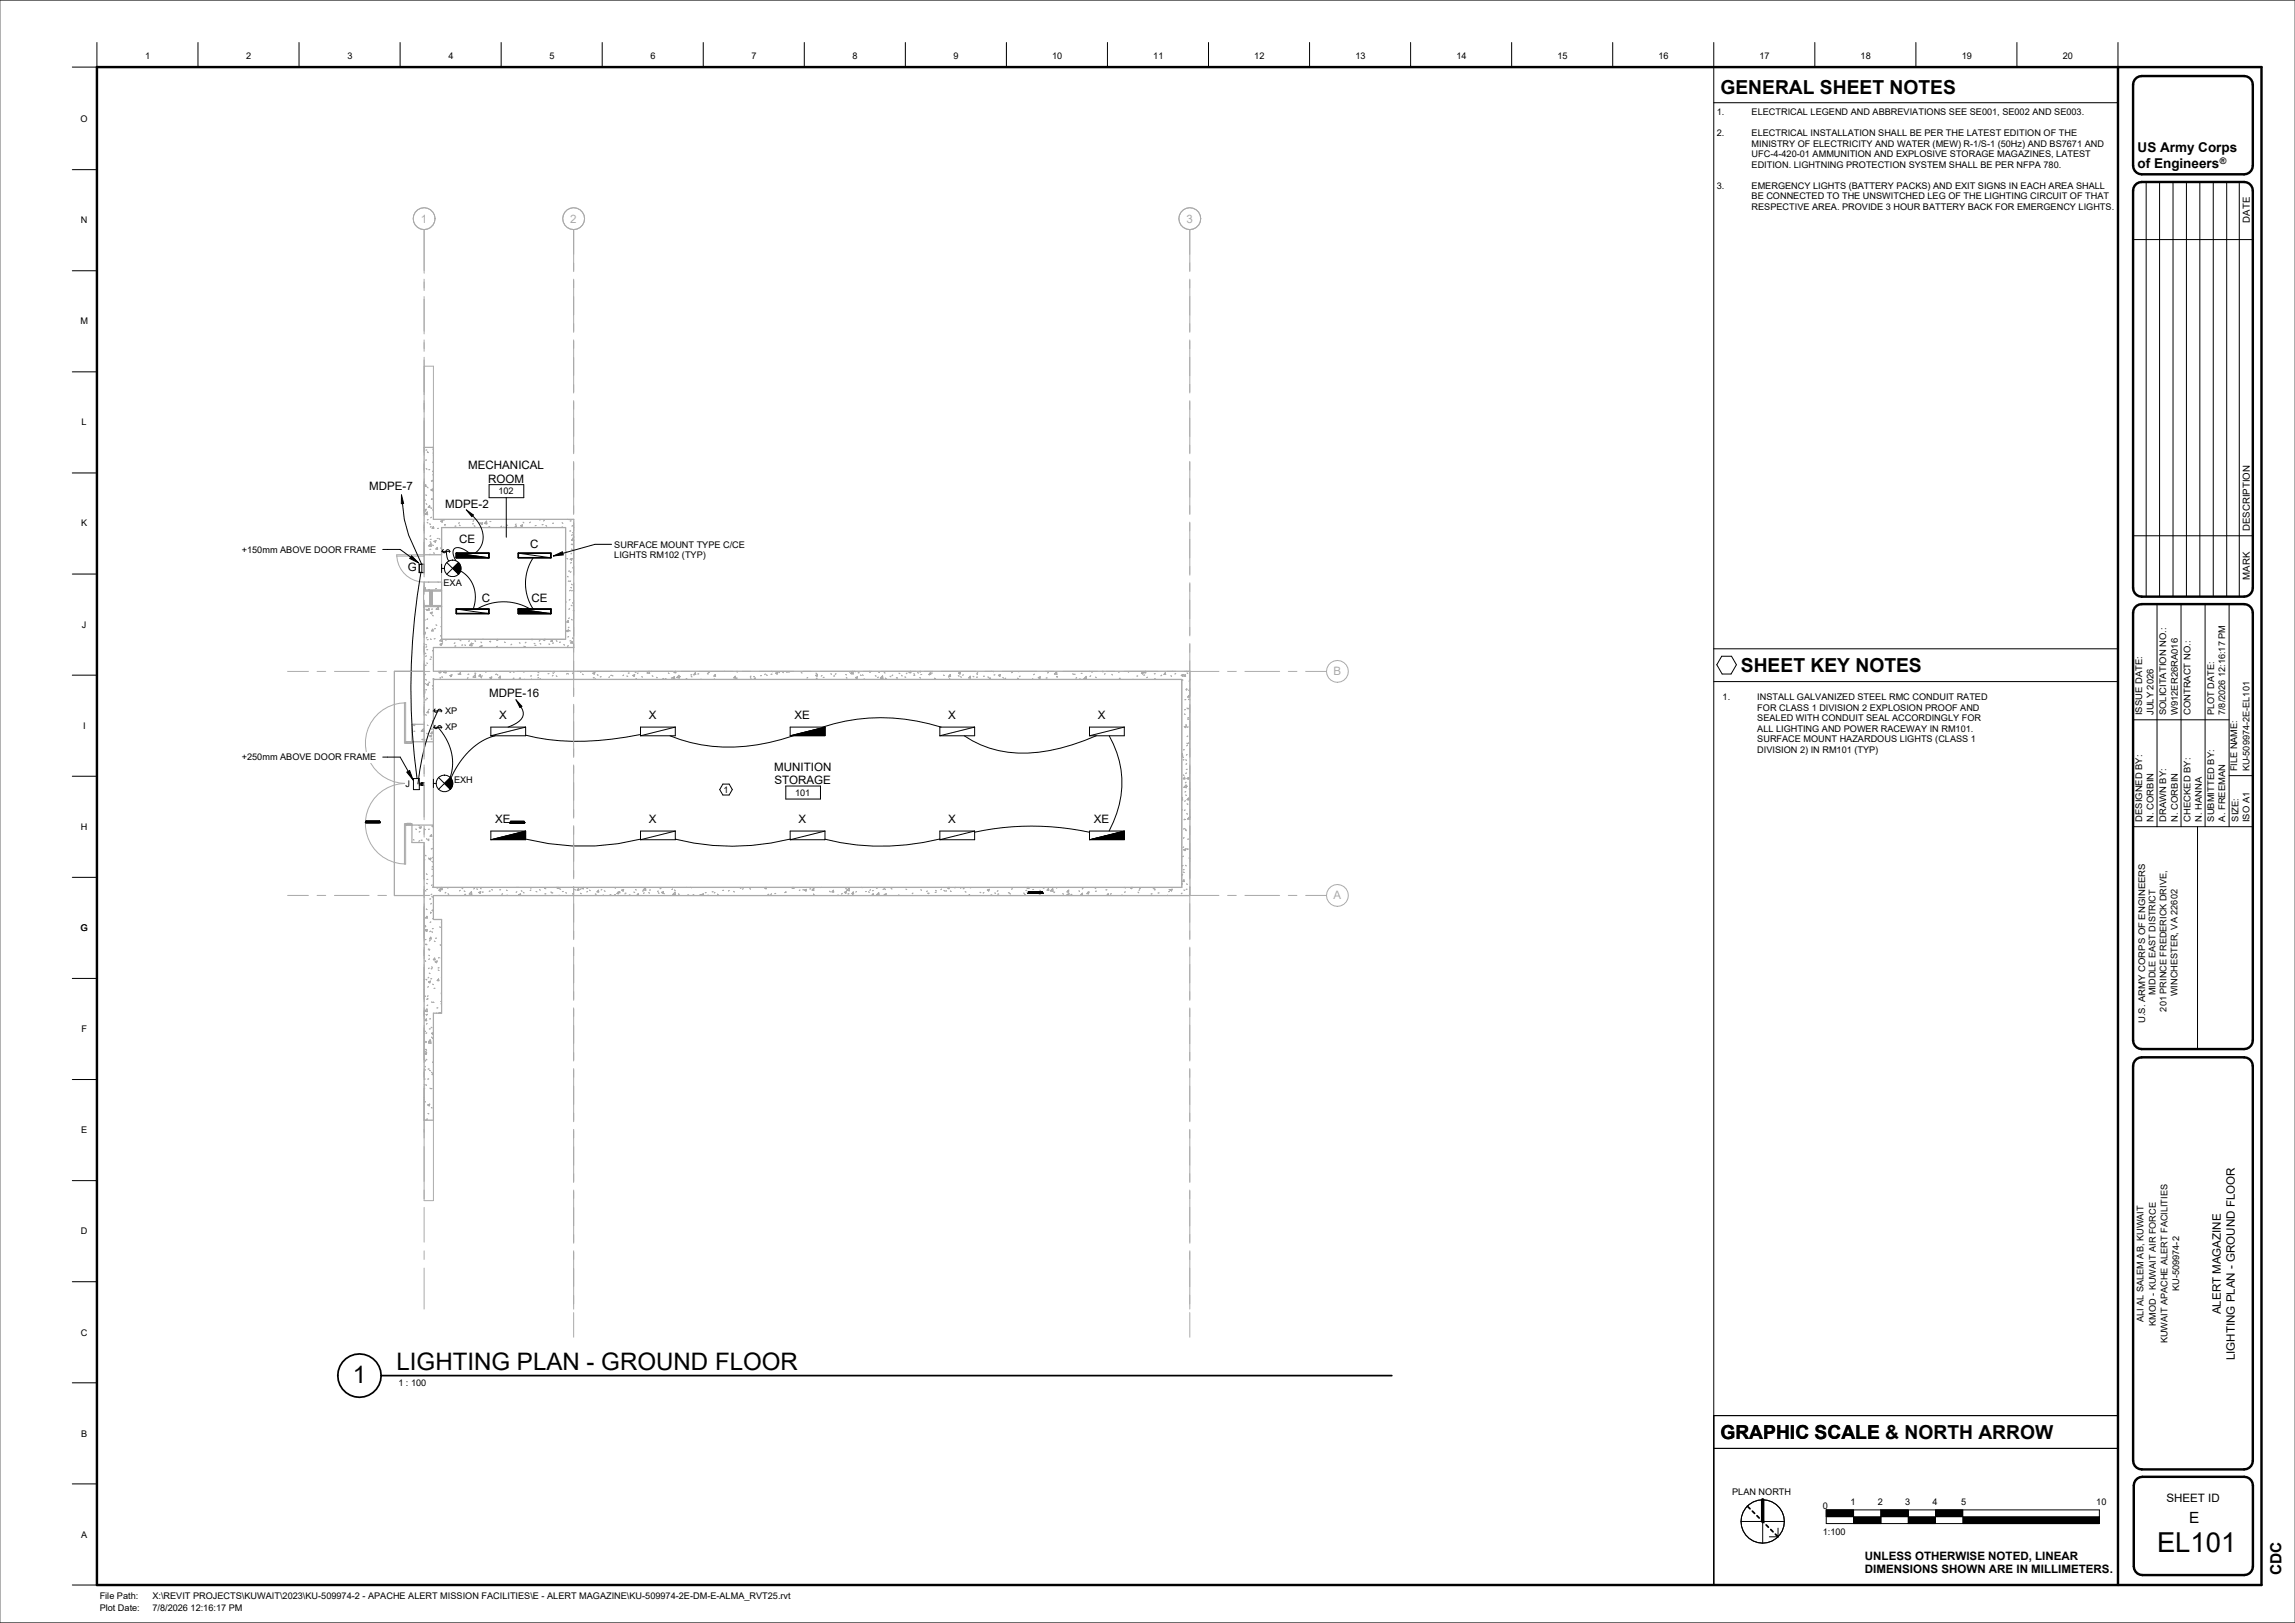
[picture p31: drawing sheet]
<svg xmlns="http://www.w3.org/2000/svg" width="841mm" height="594mm" viewBox="0 0 841 594" stroke-linecap="round" stroke-linejoin="round" font-family="sans-serif">
<defs><g id="words">
<text font-size="10.1" x="790.4" y="568.4">EL101</text>
<g font-size="8.8">
<text x="145.3" y="502">LIGHTING PLAN - GROUND FLOOR</text>
<text x="129.3" y="506.7">1</text>
</g>
<g font-size="7.1">
<text x="630.4" y="34.3">GENERAL SHEET NOTES</text>
<text x="637.9" y="246.3">SHEET KEY NOTES</text>
<text x="630.4" y="527.2">GRAPHIC SCALE</text>
<text x="630.4" y="527.2">GRAPHIC SCALE &amp; NORTH ARROW</text>
</g>
<g font-size="5.6">
<text x="802.2" y="557.9">E</text>
<text x="836.1" y="577.1" transform="rotate(-90 836.1 577.1)">CDC</text>
</g>
<g font-size="4.9">
<text x="783.3" y="55.6">US Army Corps</text>
<text x="783.3" y="61.4">of Engineers</text>
</g>
<g font-size="4.2" fill="#aaa">
<text x="154.2" y="81.6">1</text>
<text x="209" y="81.6">2</text>
<text x="434.8" y="81.6">3</text>
<text x="488.6" y="247.4">B</text>
<text x="488.6" y="329.4">A</text>
</g>
<g font-size="4.2">
<text x="171.6" y="172">MECHANICAL</text>
<text x="135.3" y="179.3">MDPE-7</text>
<text x="178.9" y="176.7">ROOM</text>
<text x="163.2" y="186.1">MDPE-2</text>
<text x="168.3" y="199">CE</text>
<text x="194.3" y="200.9">C</text>
<text x="149.5" y="209.1">G</text>
<text x="176.5" y="220.4">C</text>
<text x="194.8" y="220.4">CE</text>
<text x="179.2" y="255.4">MDPE-16</text>
<text x="182.9" y="263.4">X</text>
<text x="237.7" y="263.4">X</text>
<text x="291.2" y="263.4">XE</text>
<text x="347.4" y="263.4">X</text>
<text x="402.3" y="263.4">X</text>
<text x="283.7" y="282.4">MUNITION</text>
<text x="283.8" y="287.1">STORAGE</text>
<text x="181.5" y="301.4">XE</text>
<text x="237.7" y="301.4">X</text>
<text x="292.6" y="301.4">X</text>
<text x="347.4" y="301.4">X</text>
<text x="400.8" y="301.4">XE</text>
<text x="813.8" y="481.4" transform="rotate(-90 813.8 481.4)">ALERT MAGAZINE</text>
<text x="818.9" y="498.3" transform="rotate(-90 818.9 498.3)">LIGHTING PLAN - GROUND FLOOR</text>
<text x="793.9" y="550.1">SHEET ID</text>
<text x="683.4" y="571.3">UNLESS OTHERWISE NOTED, LINEAR</text>
<text x="683.4" y="576.3">DIMENSIONS SHOWN ARE IN MILLIMETERS.</text>
</g>
<g font-size="3.5">
<text x="824.4" y="81.5" transform="rotate(-90 824.4 81.5)">DATE</text>
<text x="824.4" y="194.6" transform="rotate(-90 824.4 194.6)">DESCRIPTION</text>
<text x="824.4" y="212.4" transform="rotate(-90 824.4 212.4)">MARK</text>
</g>
<g font-size="3.4">
<text x="53.2" y="21.6">1</text>
<text x="90.3" y="21.6">2</text>
<text x="127.3" y="21.6">3</text>
<text x="164.3" y="21.6">4</text>
<text x="201.3" y="21.6">5</text>
<text x="238.4" y="21.6">6</text>
<text x="275.4" y="21.6">7</text>
<text x="312.4" y="21.6">8</text>
<text x="349.5" y="21.6">9</text>
<text x="385.6" y="21.6">10</text>
<text x="422.6" y="21.6">11</text>
<text x="459.6" y="21.6">12</text>
<text x="496.7" y="21.6">13</text>
<text x="533.7" y="21.6">14</text>
<text x="570.7" y="21.6">15</text>
<text x="607.8" y="21.6">16</text>
<text x="644.8" y="21.6">17</text>
<text x="681.8" y="21.6">18</text>
<text x="718.9" y="21.6">19</text>
<text x="755.9" y="21.6">20</text>
<text x="29.5" y="44.7">O</text>
<text x="629.2" y="42.3">1.</text>
<text x="641.9" y="42.3">ELECTRICAL LEGEND AND ABBREVIATIONS SEE SE001, SE002 AND SE003.</text>
<text x="629.2" y="50">2.</text>
<text x="641.9" y="50">ELECTRICAL INSTALLATION SHALL BE PER THE LATEST EDITION OF THE</text>
<text x="641.9" y="53.8">MINISTRY OF ELECTRICITY AND WATER (MEW) R-1/S-1 (50Hz) AND BS7671 AND</text>
<text x="641.9" y="57.6">UFC-4-420-01 AMMUNITION AND EXPLOSIVE STORAGE MAGAZINES, LATEST</text>
<text x="641.9" y="61.5">EDITION. LIGHTNING PROTECTION SYSTEM SHALL BE PER NFPA 780.</text>
<text x="629.2" y="69.2">3.</text>
<text x="641.9" y="69.2">EMERGENCY LIGHTS (BATTERY PACKS) AND EXIT SIGNS IN EACH AREA SHALL</text>
<text x="641.9" y="73">BE CONNECTED TO THE UNSWITCHED LEG OF THE LIGHTING CIRCUIT OF THAT</text>
<text x="641.9" y="76.8">RESPECTIVE AREA. PROVIDE 3 HOUR BATTERY BACK FOR EMERGENCY LIGHTS.</text>
<text x="29.7" y="81.7">N</text>
<text x="29.5" y="118.8">M</text>
<text x="29.9" y="155.8">L</text>
<text x="182.6" y="181.1">102</text>
<text x="29.7" y="192.8">K</text>
<text x="88.6" y="202.5">+150mm ABOVE DOOR FRAME</text>
<text x="225.1" y="200.6">SURFACE MOUNT TYPE C/CE</text>
<text x="225.1" y="204.4">LIGHTS RM102 (TYP)</text>
<text x="162.5" y="214.7">EXA</text>
<text x="30" y="229.9">J</text>
<text x="631.2" y="256.6">1.</text>
<text x="644" y="256.6">INSTALL GALVANIZED STEEL RMC CONDUIT RATED</text>
<text x="163.1" y="261.4">XP</text>
<text x="644" y="260.4">FOR CLASS 1 DIVISION 2 EXPLOSION PROOF AND</text>
<text x="785" y="262" transform="rotate(-90 785 262)">ISSUE DATE:</text>
<text x="789.1" y="262" transform="rotate(-90 789.1 262)">JULY 2026</text>
<text x="793.8" y="262" transform="rotate(-90 793.8 262)">SOLICITATION NO.:</text>
<text x="798.1" y="262" transform="rotate(-90 798.1 262)">W912ER26RA016</text>
<text x="802.7" y="262" transform="rotate(-90 802.7 262)">CONTRACT NO.:</text>
<text x="811.3" y="262" transform="rotate(-90 811.3 262)">PLOT DATE:</text>
<text x="815.5" y="262" transform="rotate(-90 815.5 262)">7/8/2026 12:16:17 PM</text>
<text x="30.4" y="266.9">I</text>
<text x="163.1" y="267.4">XP</text>
<text x="644" y="264.2">SEALED WITH CONDUIT SEAL ACCORDINGLY FOR</text>
<text x="644" y="268.1">ALL LIGHTING AND POWER RACEWAY IN RM101.</text>
<text x="644" y="271.9">SURFACE MOUNT HAZARDOUS LIGHTS (CLASS 1</text>
<text x="644" y="275.8">DIVISION 2) IN RM101 (TYP)</text>
<text x="88.6" y="278.5">+250mm ABOVE DOOR FRAME</text>
<text x="166.4" y="286.9">EXH</text>
<text x="819.8" y="282.5" transform="rotate(-90 819.8 282.5)">FILE NAME:</text>
<text x="824.3" y="282.5" transform="rotate(-90 824.3 282.5)">KU-509974-2E-EL101</text>
<text x="148.6" y="288.4">J</text>
<text x="265.1" y="290.4">1</text>
<text x="291.4" y="291.5">101</text>
<text x="29.7" y="303.9">H</text>
<text x="785" y="301" transform="rotate(-90 785 301)">DESIGNED BY:</text>
<text x="789.1" y="301" transform="rotate(-90 789.1 301)">N. CORBIN</text>
<text x="793.8" y="301" transform="rotate(-90 793.8 301)">DRAWN BY:</text>
<text x="798.1" y="301" transform="rotate(-90 798.1 301)">N. CORBIN</text>
<text x="802.7" y="301" transform="rotate(-90 802.7 301)">CHECKED BY:</text>
<text x="806.9" y="301" transform="rotate(-90 806.9 301)">N. HANNA</text>
<text x="811.3" y="301" transform="rotate(-90 811.3 301)">SUBMITTED BY:</text>
<text x="815.5" y="301" transform="rotate(-90 815.5 301)">A. FREEMAN</text>
<text x="820.2" y="301" transform="rotate(-90 820.2 301)">SIZE:</text>
<text x="824.3" y="301.2" transform="rotate(-90 824.3 301.2)">ISO A1</text>
<text x="29.5" y="341">G</text>
<text x="789.9" y="364.5" transform="rotate(-90 789.9 364.5)">MIDDLE EAST DISTRICT</text>
<text x="798" y="364.9" transform="rotate(-90 798 364.9)">WINCHESTER, VA 22602</text>
<text x="793.9" y="370.5" transform="rotate(-90 793.9 370.5)">201 PRINCE FREDERICK DRIVE,</text>
<text x="29.8" y="378">F</text>
<text x="786.1" y="374.8" transform="rotate(-90 786.1 374.8)">U.S. ARMY CORPS OF ENGINEERS</text>
<text x="29.7" y="415.1">E</text>
<text x="29.6" y="452.1">D</text>
<text x="798.5" y="472.8" transform="rotate(-90 798.5 472.8)">KU-509974-2</text>
<text x="785.5" y="484.3" transform="rotate(-90 785.5 484.3)">ALI AL SALEM AB, KUWAIT</text>
<text x="789.9" y="485.7" transform="rotate(-90 789.9 485.7)">KMOD - KUWAIT AIR FORCE</text>
<text x="29.7" y="489.3">C</text>
<text x="794.2" y="492.1" transform="rotate(-90 794.2 492.1)">KUWAIT APACHE ALERT FACILITIES</text>
<text x="146" y="507.8">1 : 100</text>
<text x="29.7" y="526.2">B</text>
<text x="634.7" y="547.6">PLAN NORTH</text>
<text x="678.1" y="551.3">1</text>
<text x="688.1" y="551.3">2</text>
<text x="698.1" y="551.3">3</text>
<text x="708.1" y="551.3">4</text>
<text x="718.6" y="551.3">5</text>
<text x="768.2" y="551.3">10</text>
<text x="668" y="552.6">0</text>
<text x="29.7" y="563.2">A</text>
<text x="668" y="562.2">1:100</text>
<text x="36.5" y="585.9">File Path:</text>
<text x="55.9" y="585.9">X:\REVIT PROJECTS\KUWAIT\2023\KU-509974-2 - APACHE ALERT MISSION FACILITIES\E - ALERT MAGAZINE\KU-509974-2E-DM-E-ALMA_RVT25.rvt</text>
<text x="36.5" y="590">Plot Date:</text>
<text x="55.9" y="590">7/8/2026 12:16:17 PM</text>
</g>
<text font-size="3.3" x="813.5" y="59.9">®</text>
</g></defs>
<path d="M147.1 181.3l.8 3.1-.8 .1zM170.9 186.8l2.6 1.8-.6 .7zM165.9 208.2l2.1-2.2a3.1 3.1 0 0 1 0 4.4zM167.2 202.6l12 1.7h-12zM189.9 223.1l12 1.7h-12zM189.1 256.3l2.1 2.4-.7 .5zM165 284.8a3.1 3.1 0 0 1 0 4.3l-2.1-2.1z" fill="#000"/>
<g fill="none" stroke="#aaa" stroke-width=".37">
<path d="M155.4 163.9v-29.8h3.4v29.8M156 177.6l.1 .6h-.6zM156.2 171.6l.2 .3M156.3 168.5h-.3M156.4 164.8l-.3 .1M156.6 178.4l.2 .3M156.6 165.6l.2 .2M156.6 165.5l.3 .2M157.5 172l-.4 .1M157.9 179.4l.7-.2-.2 .6zM158.1 176.1l.2 .2M158.5 179.3l-.3 .2"/>
<path d="M158.5 179.2h-.3M158.6 175.9l-.3 .2M158.6 173.9l.2 .2M158.7 172.5l-.3 .2M158.8 166.9h.1M158.8 165.9l-.1 .1M158.8 169.2l-.2 .2M158.8 164.5h-.2M155.4 186.8l.8-.3-.2 .7zM155.5 197.1l.3 .2M155.7 186.9h-.3M155.9 183.2h-.4"/>
<path d="M156 181.3l.3 .2M156.1 197.4l.3 .2M156.2 184.5l.2 .2M156.2 187.9l.3 .1M156.5 191.3l.3 .3M156.6 187.5l.1 1-.9-.1zM156.9 190.4h-.3M157.4 185.2l.1 .7-.6-.1zM157.5 191.9l.3 .2M157.6 198.5l.3 .1M157.7 199.6l-.2 .2M157.8 196.2l-.2 .2"/>
<path d="M157.9 199.1l.1 1-.9-.1zM158 192.8l-.3 .2M158 197.5l-.3 .1M158.1 189.5l-.3 .2M158.2 186.1l-.2 .2M158.3 182.7l-.2 .2M158.4 182.9h-.3M158.6 199.6l.2 .3M158.6 186.7l.2 .3M158.8 192.9l.1 .6h-.6zM159 198.3l.8-.3-.3 .6zM160.5 197.2l-.3 .1"/>
<path d="M160.7 193.5l-.4 .1M160.9 197.3l.3 .2M161.5 190.9l.7-.3-.2 .7zM162.5 190.3l.2 .2M162.9 192.1l.3 .2M163.2 192.1l-.3 .2M163.2 193.2h-.2M167.1 192.7h-.4M168.3 192.4l.3 .1M168.3 191.5l-.2 .2M173.5 191.8l-.3 .1M173.6 190.7l-.3 .2"/>
<path d="M173.8 192.6l.2 .2M176 191.5l-.3 .1M176.1 191.7l.7-.2-.2 .6zM177.5 191.7l.8-.8 .1 1-.9-.2M179.2 192.8l.3 .2M179.9 191l-.4 .1M183.8 192.7l-.2 .2M184.6 193l.3 .2M185.8 192.3l.2 .2M188.5 193.2l.6-.6 .1 .6M189.1 192l-.2 .2M190.7 192.5l.8-.2-.3 .6z"/>
<path d="M191.7 191.3l.2 .2M194.3 191.3l-.2 .2M196.4 192.5h-.3M197.6 190.3l.3 .2M199 192.2h-.3M199.5 190.6l-.3 .2M200.1 192.5l.2 .2M202.8 191.6l-.3 .1M204.6 193.2h.1M205.7 193.2h.3M206 191.5l.2 .2M208 190.2h.6"/>
<path d="M209.1 194.5h-.3M209.3 190.8h-.4M209.6 199.3l-.3 .2M209.7 195.9l-.2 .2M209.8 199.4l.3 .2M209.9 192.5l-.3 .2M209.9 195l.2 .3M209.9 197.3l.1 .7-.6-.1zM210.3 196.6l-.2 .2h.2M210.3 198h-.3M145.4 203.7a10 10 0 0 0 10 9.5M145.4 203.2h10v.5h-10z"/>
<path d="M155.2 216.6h6.6M155.4 215.6l.4-.4 .1 .6h-.5M157.2 213.2l-.2 .2M157.4 215.9l-.3 .1M157.6 203l-.3 .2M157.6 216.6v5.2M157.9 201.2l-.4 .1M158.4 216.6v5.2M158.9 202.5l.3 .2M160 215.6h-.4M160.2 200.5l.2 .7-.6-.1zM160.5 213.2l.1 .1"/>
<path d="M161.7 200.7l-.3 .1M161.8 214.7v-21.5h45.5v21.5M207.6 202h-.3M207.7 204.6l.3 .1M207.9 211.1l.3 .2M208.6 212.8l-.4 .1M208.7 209.2h-.3M208.9 219.6l-.3 .2M209 204.8l.7-.2-.2 .6zM209 216.2l-.3 .2M209.1 212.8l-.3 .2M209.2 215.1l.3 .2"/>
<path d="M209.2 209.4l-.2 .2M209.4 206l-.3 .3M209.4 214l.3 .2M209.5 201.1l.2 .2M209.5 202.7l-.3 .2M209.8 216.3l-.4 .1M209.9 207.9l.2 .2M155.2 221.8h6.6M155.4 231.8l.5-.2-.2 .6-.3-.2M155.8 239.2l.2 .2M155.8 227.1h-.3M156 236l.3 .2"/>
<path d="M156.1 223.1l.2 .3M156.3 223.4l.3 .2M156.4 236.8l-.3 .3M156.5 230l.2 .2M156.5 230l.3 .2M156.5 233.5l-.3 .2M156.6 230.1l-.3 .2M156.7 226.7l-.2 .2M156.7 238h-.3M156.9 223.3l-.3 .2M156.9 234.3h-.4M157.2 222.8l.1 .7-.6-.1z"/>
<path d="M157.7 224.5l.7-.3-.2 .6zM157.7 234l.3 .2M158.5 238.3l.2 .2M158.5 223.1h-.4M158.5 225.4l.2 .2M158.6 230.5l.1 .6h-.6zM159.4 233.9l-.3 .1M159.6 230.3h-.4M159.8 228.9l.2 .2M160.6 222.3l.1 1-.9-.2zM161.3 236l.7-.3-.2 .6zM161.6 236.1l-.3 .2"/>
<path d="M161.7 232.7l-.3 .2M161.7 223.7h.1M161.8 234.1l-.6 .6 .9 .2-.1-.7M161.8 222.8h.1M161.8 226.1l-.1 .1M161.8 229.4l-.2 .2M161.8 230h.1M161.8 222.2h-6.4l-.2 .2v-6.4l.2 .2h6.4v18h45.5M162 235l.2 .2M163.2 234.3l.2 .2M166.7 235.5l-.2 .2M167 236.6h-.3"/>
<path d="M168.1 234.2h.1M168.6 234.5l.3 .2M169.6 236.3h-.4M170.3 236.2l.3 .2M172 234.7l-.3 .2M172.8 235.6l.1 1-.9-.2zM173.4 235.8h-.3M174 234.7l.3 .2M175.9 236.8l.7-.3-.2 .6zM176.3 235.2l.2 .2M177 234.2h.1M179.8 234.9l-.3 .1 .2 .1"/>
<path d="M182.2 234.2l.2 .2M182.2 236.7l-.2 .2M182.4 234.6h-.3M184.9 235.2l.3 .2M187.5 236l-.3 .2M190.3 235.4l.3 .2M192 236.7l.2 .2M192.5 236.9h-.3M192.7 235.3l-.2 .2M194.6 234.2h.6M195.7 235.6l.3 .2M196.4 236.4h-.4"/>
<path d="M197.9 234.6l-.3 .2M197.9 235.7l.3 .2M199.5 234.2l-.4 .1 .5 .4 .1-.5M201.2 235.9l.2 .2M202.4 234.3l.1 .6h-.6zM202.8 235.5l-.3 .1M203.9 234.7l.2 .2M205.3 235.2l-.3 .1M206.6 236.1l.3 .2M207.3 220.4l.2 .1M207.6 231l.7-.2-.2 .6zM208 231.2h-.3"/>
<path d="M208.2 227.5l-.4 .1M208.2 227.3l.2 .6h-.7zM208.2 236.5l-.2 .2M208.4 233.1l-.3 .2M208.5 229.7l-.3 .2M208.6 230.9l.3 .2M208.6 226.4l-.2 .2M208.7 223l-.2 .2M209.2 234.7l-.3 .1M209.3 221.7l.3 .2M209.4 226.9l.2 .2M209.6 234.9l.2 .7-.6-.1z"/>
<path d="M209.8 233.7l.2 .2M209.8 220.8l.3 .2M210.3 223.6l-.2 .1 .2 .1M148.7 257.4a14.8 14.8 0 0 0-14.8 14.8 14.8 14.8 0 0 0 14.8 14.8 14.8 14.8 0 0 0-14.8 14.7 14.8 14.8 0 0 0 14.8 14.8M148.7 257.4h-.5v14.8h2.7v-.5h-2.2M148.7 257.4v14.8M155.4 252.9l.2 .5h-.2M155.4 255.2h.1M155.4 245.9h-10.9v82.1h10.9M155.6 257.2l-.2 .1M155.7 253.8l-.2 .2M155.9 250.4l-.3 .2"/>
<path d="M156 247l-.3 .2M156 248.9l.2 .2M156.1 243.6l-.3 .2M156.2 256.3l-.3 .1M156.2 240.2l-.2 .2M156.3 252.6l-.3 .1M156.3 250.7l.7-.3-.2 .7zM156.4 255.7l.2 .2M156.4 242.8l.3 .3M157.2 249.8l.3 .2M157.4 259.8l-.4 .1M157.9 240.6l.3 .2"/>
<path d="M157.9 241.5h-.3M158.4 251.1l.3 .3M158.8 243.3h.1M158.8 252.3l-.3 .1M158.8 248.9h274.2v76.1h-274.2M159 248.6l-.3 .1M161.2 246.3l-.3 .2M161.3 245.9l-.4 .5h.6l-.1-.5M161.5 248.3h-.3M161.9 247.9l.3 .2M163 245.9l-.5 .4 .9 .2v-.6M164.9 247.4l.7-.2-.2 .6z"/>
<path d="M165.4 247.8h-.3M167.9 246.9l.2 .2M168.7 246.4l.1 .6h-.6zM171.5 248.3l-.3 .2M171.8 246.9l-.3 .1M173.8 245.9l.2 .2M174.2 247.2l.1 .9-.9-.1zM174.4 246.6l-.4 .1M176 247l.1 .7-.6-.1zM176.2 248.1l.3 .2M176.7 247.5l-.2 .2M178.2 246.1h-.3"/>
<path d="M179.5 248.3l.7-.3-.2 .6zM181.9 246.9l-.3 .2M182.2 247.1l.2 .2M183.3 247.7l.1 .6h-.6zM185 248.9h.1M186.4 245.9l.2 .1M187.1 246.1l-.2 .2M188.1 246l.2 .3M188.4 248.4l-.4 .1M190.1 248.9l.5-.6 .1 .6M191.7 246l.3 .2M192.2 248.8l-.1 .1"/>
<path d="M194.6 248.9h.2M194.8 247.6h-.4M197.2 246.2l.2 .2M197.3 247.2l-.3 .1M197.4 248.1l-.3 .2M197.9 248.6l.2 .2M201.2 246.7l-.4 .1M202.6 246.5l.3 .2M202.7 247.4l-.3 .2M202.8 245.9l.4 .2v-.2M203.8 247.6l.3 .2M207.6 245.9h-.3"/>
<path d="M207.9 246.7l-.3 .2M208 246.7l.3 .2M209.8 246.5l.2 .3M213 246l-.3 .2M213.4 246.9l.3 .2M217.3 246.6l.7-.3-.2 .6zM217.7 248.2l-.3 .1M218.2 248.6l-.3 .2M218.9 247.2l.3 .1M220.3 247.9h-.3M223.4 247.9l-.3 .2M224.1 247.4h-.3"/>
<path d="M224.3 247.4l.3 .2M228.5 247.3l-.2 .2M229.7 247.6l.3 .2M230.6 246.5l-.4 .1M231.9 247.4l.7-.3-.2 .7zM233.1 248.5l.2 .3M233.1 246.2h-.3M233.8 246.5l-.3 .2M235.2 247.8l.2 .2M237.8 245.9l-.6 .6 .9 .1-.1-.7M238.9 245.9l-.1 .1M239 247.5l.2 .2"/>
<path d="M240.6 248.1l.3 .2M240.7 248.9h-.2M243.2 248.5l-.3 .1M244 248.5l-.2 .2M244.9 246.5l.3 .2M246 248.3l.3 .2M246.5 248.2l.7-.2-.2 .6zM247.1 248l-.3 .1M247.4 248.7l.1 .2M247.4 245.9l-.4 .5h.6l-.1-.5M248.8 247.4l.1 .9-.9-.1zM249.3 247.8l-.2 .2"/>
<path d="M251.4 248.5l.3 .2M253.3 247.7l.2 .2M253.5 247.2h-.3M254.5 247l-.2 .3M254.8 246.4l.1 .7-.6-.1zM256.1 246.8l-.4 .1M256.9 248.8l.1 .1M259.2 246.7l.3 .2M259.7 246.4l-.3 .2M259.9 246.3l-.3 .1M261.5 248.9h.3M262.1 247.1l.1 .6-.6-.1z"/>
<path d="M265.4 245.9h.1M269.4 247.7l.1 .6h-.6zM269.8 245.9l.4 .2v-.2M270.1 248.6l-.4 .1M270.1 248.3l-.3 .2M275 248.2l.2 .2M275.2 247.7l-.3 .2M276.2 248.9l.5-.6 .1 .6M276.5 247.8h-.4M279 247.5h-.3M280.5 246.9l-.3 .2M280.9 247.2l.2 .2"/>
<path d="M282.7 245.9l.3 .2M282.9 247h-.4M284.3 246.6l.7-.3-.2 .6zM285.7 246.2l-.3 .2M286.8 246.2l.3 .2M288.2 246.1l.3 .2M289.3 246.1l-.3 .1M293.6 246.3l.3 .2M296 248.1l-.3 .3M298.9 247.4l.7-.3-.2 .6zM299 246.6l.3 .1M299.4 248.4l-.3 .1"/>
<path d="M301.2 247.4l-.3 .2M302 248.1h-.3M304.5 246.8l.2 .2M305.8 247.6h-.3M306.3 246.8l-.2 .2M309.9 247l.3 .2M310.1 248.2l.3 .2M311.6 246l-.2 .2M312.3 246.7l-.4 .1M312.6 245.9l.1 .9-.9-.1zM313.2 245.9l.3 .2M313.5 248.2l.7-.3-.2 .6z"/>
<path d="M314.8 246.4l-.3 .1M315.3 247.3l.3 .1M316.1 247.2l.2 .2M316.7 248.7l-.2 .2M318.6 246.1l.3 .2M318.7 245.9h-.4M320.7 247.5l.3 .2M321.9 248l-.3 .2M322 246.1l.2 .3M323.4 247.6l.1 .9-.9-.1zM324 246.3l.3 .2M324.4 248.4l.3 .2"/>
<path d="M324.9 248.7l-.3 .1M326.2 247.7l.3 .2M327.1 247.3l-.2 .2M328.5 248.9h.3M328.8 248.2l-.3 .1M329.5 246.6l.2 .2M330.3 247.4l.3 .2M331.6 247.9l.3 .2M332.4 246.6l-.3 .2M333.6 245.9l-.5 .5h.6l-.1-.5M334.9 246.8l.3 .2M335.2 247.4h-.3"/>
<path d="M336.3 246.3l.2 .3M336.8 245.9l.4 .2v-.2M337 248.2l.3 .2M337.5 245.9l-.3 .2M337.8 247l-.4 .1M340.3 247l.3 .2M340.9 246.4l.1 .7-.6-.1zM341.6 246.5l-.3 .1M342.5 248.4l.2 .2M342.7 248.5l-.3 .2M345.7 247.3l.3 .1M347.9 247.8l-.3 .2"/>
<path d="M347.9 248.6l.3 .2M348.2 247.1l.1 .6-.6-.1zM351.2 247.5l.3 .2M351.3 246.6l.7-.3-.2 .6zM351.8 248.9h-.2M352 247.9l.3 .2M353 247.2l-.2 .2M353.3 248.9h.1M355.5 247.7l.1 .6h-.6zM356.6 247.7l.3 .2M358 246.8l.2 .3M358.2 248l-.3 .1"/>
<path d="M358.3 246.4l-.3 .2M360.7 247.7h-.3M362 248l.3 .1M362.4 248.9l.4-.6 .1 .6M363.3 245.9h.1M363.9 245.9l.2 .2M364.6 247.2h-.4M365.9 247.4l.7-.3-.2 .6zM367.5 248.2l.2 .2M368.5 248.4l-.2 .2M371 246.3l-.3 .1M372.9 248.4l.3 .2"/>
<path d="M373.5 246h-.3M373.8 247.7l-.3 .2M378.3 248.6l.3 .2M379 246.9l-.2 .2M380.5 248.2l.7-.3-.2 .6zM381.1 248.7h-.3M381.3 248.8v.1M383.7 248.3l-.3 .1M383.7 248.9h.1M384.2 246.3l-.3 .2M387.2 246.1l.1 .9-.9-.1zM387.2 247.8l.2 .3"/>
<path d="M387.5 247.8l-.3 .1M393.1 246.8l.3 .2M394 247h-.4M394.5 248.2l-.2 .2M395.4 248.9h.4M396.5 246.6l-.3 .1M398 247.8l.1 .9-.9-.1zM399.1 245.9l.2 .1M399.7 247.5l-.3 .2M400.4 246.1l-.4 .1M401.5 248l.2 .2M403.9 245.9l.2 .2 .1-.2"/>
<path d="M405 246.8l-.3 .2M407.4 247l.3 .2M410.2 246.1l-.3 .2M410.5 248.4l-.3 .1M413.3 246l.3 .2M415.2 248.8l-.1 .1M416.9 247.6h-.3M418.3 246.5l.7-.2-.2 .6zM419.5 247.3h-.4M419.7 245.9l-.4 .5h.6l-.1-.5M420.5 248l-.3 .2M423.2 248.5l.2 .3"/>
<path d="M423.3 246.8h-.3M425.7 247.3l-.3 .2M427 246.4l.2 .7-.7-.1zM429.1 247.5l.2 .2M429.7 245.9l-.3 .1M430.8 246.7l-.2 .2M432.9 247.3l.7-.2-.2 .6zM433.5 249.1h-.4M434.3 247.1l.1 .6h-.6zM434.4 259.9l-.3 .1M434.5 256.3h-.3M434.6 252.6l.2 .2"/>
<path d="M434.7 252.3l.3 .2M434.8 245.9h.1M435 259.4l.2 .2M435 246.5l.3 .2M435.6 259.4l-.2 .3M435.7 254.7l.2 .7-.7-.1zM435.7 256.1l-.2 .2M435.9 252.7l-.3 .2M436 249.3l-.3 .2M436 256.3v.1M436 246l-.1 .1M150.9 267.6l.2-.2 .1 .7h-.3"/>
<path d="M151.2 265.4l.2 .1M151.8 265.3l-.4 .2 .5 .3 .2-.5M152 267.8l-.3 .1M154.6 270.8l.3 .2M155.1 270.7l-.2 .2M155.2 267l.1 .9-.9-.1zM155.2 267.3l-.2 .2M155.4 261.6l.2 .1M155.5 260.5l-.1 .1M155.8 271l-.4 .1M156 261.8l.2 .2M156.4 268.6l.2 .2"/>
<path d="M156.6 265.6l.3 .2M156.9 260.4l.2 .7-.6-.1zM157.5 269.6l.7-.3-.2 .6zM158.3 270.7h-.3M158.4 268.1l.1 .6h-.6zM158.4 264l.3 .2M158.4 267h-.3M158.6 260.4l.2 .2M158.8 271.7v30.5M433 276.2l.3-.2 .1 .9h-.4M433.4 277.3l.3 .2M433.9 278.3h-.4"/>
<path d="M434 274.6l-.4 .1M434 266.2l.7-.3-.2 .6zM434 261.5l.3 .2M434.5 278.3l.3 .2M434.6 265.4l.2 .3M434.9 279.8l-.3 .2M435 272.2l.2 .3M435 276.4l-.3 .2M435.1 273l-.2 .2M435.3 269.6l-.3 .2M435.4 266.2l-.3 .2M435.4 272.1l.3 .2"/>
<path d="M435.5 262.8l-.3 .2M435.6 263.4l-.3 .1M433 292.2l.3-.1-.3 .6M433 293.2l.1 .1M433.3 296.7h-.3M433.4 293h-.3M433.6 283.9l.3 .1M434.1 284.7l.1 .6h-.6zM434.3 296.7l-.3 .2M434.4 293.3l-.3 .2M434.5 291.2l.3 .2M434.5 289.9l-.3 .2"/>
<path d="M434.6 287.6l.1 .9-.9-.1zM434.6 286.5l-.2 .2M434.8 283.1l-.3 .2M434.8 287.9l.3 .2M434.9 298l.2 .2M434.9 285.1l.3 .2M435 294.4l.3 .2M435 281.8h-.3M435.1 285l.7-.2-.2 .6zM435.5 292.3l.1 .7-.6-.1zM436 292.7h-.4M436 299.8v-.6l-.8 .8 .8 .1"/>
<path d="M436 289h-.2M148.7 302.2h2.2v-.5h-2.7v14.8h.5M148.7 301.7v14.8M151.4 307.5l.3 .2M152.4 303.6l.2 .3M153.5 302.3l.2 .2M153.6 303.1l.7-.2-.2 .6zM153.8 307.9l-.3 .2M153.9 304.5l-.3 .2M154.7 307.7l-.4 .1M155.6 303.7l.3 .2M155.7 314.9l-.3 .1"/>
<path d="M155.9 313.3l.2 .2M156.3 307.2l.2 .2M156.9 307.7l.2 .2M157 314.3l.3 .2M157.2 307.4h-.3M157.2 314.6l.7-.3-.2 .7zM157.3 303.7l-.3 .1M158.1 305.7l.1 .6h-.6zM158.3 318.3l.3 .2M158.3 315.5l.2 .2M158.3 302.6l.3 .3M158.4 310.9h-.4"/>
<path d="M158.6 317.4l-.3 .2M158.7 314l-.2 .2M158.8 302.2l-.4 .4h.4M158.8 310.6l-.2 .2M158.8 307.3l-.1 .1M433.5 317l-.2 .2M433.6 313.6l-.2 .2M433.7 319.4l.3 .2M433.8 311.2l.7-.2-.2 .6zM433.8 310.2l-.3 .2M433.9 306.8l-.3 .2M433.9 318.5l-.3 .1"/>
<path d="M434 303.5l-.3 .2M434.1 300.1l-.2 .2M434.3 303.7l.3 .2M434.4 316.9l.3 .3M434.5 300.2h-.4M434.5 304.1l.2 .2M434.9 310.9l.2 .2M435.4 311l-.3 .1M435.5 307.3l-.3 .1M435.7 314.3l.3 .2M155.4 321.7v.2M155.7 339.3l.3 .2"/>
<path d="M155.8 339l.2 .3M155.8 326.2l.3 .2M156.2 333l.3 .2M156.2 320.1l.3 .2M156.3 323.5l.3 .2M156.5 335.6l.1 .7-.6-.1zM156.6 325.8h-.3M156.8 322.1h-.4M157.7 334.1l.3 .2-.3 .2M157.8 329.3h-.3M157.9 337.7l-.3 .2M158.1 330.9l-.2 .2"/>
<path d="M158.2 327.5l-.2 .2M158.3 328.4l.2 .2M158.4 324.1l-.3 .2M158.4 324.9l.3 .2M158.5 320.8l-.3 .2M158.8 333.3l-.5 .2 .5 .3M158.8 336.5h-.2M160.5 325.3h-.3M160.8 326.1l.7-.3-.2 .6zM161.1 339.5l.3 .2M161.7 338l.1 .1M161.8 325.1l.2 .3"/>
<path d="M161.8 325l-.7 .7 .9 .2-.1-.9M163.4 326.9l-.3 .2M163.9 325.1l.3 .2M164.2 327.4l.2 .2M168.7 326.1l-.3 .2M169.3 325.4l.3 .1M170.1 326.3l.3 .3M170.6 327.6h-.3M172.8 326.6l.1 1-.9-.2zM173.9 325.4l-.3 .2M174.7 325.6l.3 .2M175.4 326.9l.7-.3-.2 .6z"/>
<path d="M176 325.3l.3 .3M177.1 326.7l-.4 .1M179.6 326.4h-.3M180.2 325.8l.2 .2M183.5 325.9h-.4M184.2 327.4l-.3 .2M185.6 326l.3 .2M185.9 327.9l.1 .1M189.1 325l.1 .1M189.4 326.7l-.3 .2M189.9 325.1h-.4M190 327.7l.8-.3-.3 .6z"/>
<path d="M191 326.3l.3 .2M191.8 326.9l.2 .2M194.3 325.1l.3 .2M194.5 326l-.2 .2M196.4 326.5l.3 .2M197.7 325.8l.3 .3M199.7 325.4l.3 .1M199.8 325.2l-.3 .2M200 327.4h-.3M201.9 326.7l.3 .2M202.6 327l-.4 .1M203.9 325h.1"/>
<path d="M204.5 325l-.3 .4h.6l-.1-.4M204.9 327.9l-.2 .1M205.2 325.6l.2 .2M206.4 326.5l-.3 .1M207.3 327l.3 .1M210 327.3l-.2 .2M210.6 325.8l.3 .2M212 325.4l.1 .7-.6-.1zM212.7 327.2l.3 .2M212.8 325.7h-.3M213.7 325l-.5 .2 .5 .4 .2-.6M215.3 326.5l-.2 .2"/>
<path d="M215.4 325.4h-.4M216 326.1l.3 .1M218.2 327.4l.2 .2M219.3 326.1l.1 .6h-.6zM220.5 325.8l-.2 .2M221 327.8l.3 .2M221.4 326.3l.3 .2M223 328h-.3M223.6 327.7l.3 .1M225.5 327.7h-.3M225.7 325.1l-.3 .2M226.6 326.7l.1 .7-.6-.1z"/>
<path d="M226.9 326.5l.3 .2M227 326.8l.2 .2M227.8 326.1l.7-.3-.2 .6zM229 327.9l.3 .1M229.4 327.2h-.4M230.8 327.7l-.2 .3M232.3 326.7l.3 .2M232.9 325.8l.2 .2M233.9 327.4l.1 .6-.6-.1zM235.3 328h.1M235.8 326.3l-.3 .1M236.1 327l-.3 .2"/>
<path d="M236.5 325.1l.1 1-.9-.2zM237.7 327l.3 .2M238.3 326h-.3M241.1 328h.1M241.2 326.4l-.3 .2M241.2 327l.3 .2M242.2 325.5h-.3M242.4 326.9l.7-.3-.2 .6zM243.2 327.2l.2 .2M246.5 325.6l-.3 .2M247.2 326l.2 .2M247.4 326.8l.1 1-.9-.2z"/>
<path d="M248.6 327.4l.3 .2M251.5 325l-.1 .1M252.3 327.8h-.3M253.2 325l.2 .2M254 327.7l.3 .1M256.7 327.6l-.3 .2M257 327.7l.8-.3-.2 .6zM258.8 327h-.4M259.4 327.9l.3 .1M261.3 326.6l-.3 .1M262 326.9l-.3 .2M262.9 327.5l.3 .2"/>
<path d="M265.2 326.1l-.4 .1M267.2 326.2l-.2 .2M268.9 326.5l.2 .2M271.6 325.3h-.4M272.4 325.5l-.3 .2M274.8 325.5l.2 .2M280.7 325l-.5 .2 .5 .4 .2-.6M281.7 327.6h-.3M282.7 327.4l-.2 .2M284.3 327.3h-.4M287.9 326.8l-.3 .2M288.1 326.7l-.3 .1"/>
<path d="M290.6 325l-.3 .4 .6 .1-.1-.5M293.1 326l-.2 .2M294.5 325.9h-.3M294.8 326l.7-.2-.2 .6zM297.1 325.6h-.3M298.1 327.5l.2 .2M298.1 325.5l.1 .6-.6-.1zM298.4 325.3l-.3 .2M300.9 325.1h-.3M303.4 328h.1M304 326.5l.3 .2M305.4 326.1l.1 .6h-.6z"/>
<path d="M307.2 327.9h-.3M308.7 327.3l-.3 .2M309.4 326.9l.7-.3-.2 .6zM309.9 325.4l.3 .3M311.1 327.4h-.4M311.1 325.3l.2 1-.9-.2zM312.4 327.7l.2 .2M312.7 326.7l.1 .7-.6-.1zM313.9 326.5l-.3 .2M315.8 325l.2 .2M317.5 326.5l-.3 .1M318.3 326.7l.3 .2"/>
<path d="M319 325.9l-.2 .2M320 327.4l.1 .6h-.6zM320 326.2h-.3M321.1 325.2l.3 .2M322 327l.1 1-.9-.2zM323.9 325.7h-.3M324 327.7l.8-.3-.3 .6zM324.2 325.6l.3 .3M324.3 325.1l-.3 .2M326.6 325.4l.2 .2M327.3 328h-.1M329.4 327.8l-.3 .2"/>
<path d="M332 325.7l.3 .2M334 328h-.1M334.5 327.1l-.2 .3M337.4 325.9l.3 .2M339.8 326.4l-.3 .2M340 327.2l.2 .2M340.5 327.2h-.4M342.8 326.1l.3 .2M343 326.8l-.3 .1M345 325.7l-.2 .2M345.9 326.1l.3 .3M346.9 326.3l-.4 .1"/>
<path d="M347.6 325l-.4 .2 .5 .3 .2-.5M348.3 326.4l.2 .1M350.1 325l-.2 .2M351.8 325.1l.3 .2M353.3 325.5h-.3M353.7 326.6l.3 .2M355.3 327.6l-.2 .2M355.8 325.2h-.3M359.1 326.8l.3 .2M360.6 326.9l-.3 .2M361.8 326l.7-.3-.2 .7zM363.4 327.8l-.3 .1"/>
<path d="M364.5 327.1l.3 .1M365.7 326.3l-.3 .2M366 327.5h-.4M369.8 327h-.3M370 327.3l.3 .2M371 325.5l-.3 .2M375.1 327.1l.3 .2M375.4 327.5l.3 .2M376.2 326.1l-.3 .1M376.4 326.8l.7-.2-.2 .6zM376.7 325l-.3 .4 .6 .1v-.5M378.8 325.8h-.3"/>
<path d="M380.8 327.7l.3 .2M381.1 326.1l.2 .2M381.2 327.5l-.3 .2M382.6 325.3h-.3M384.2 325.5l.1 .6-.6-.1zM385.8 325.5l.1 1-.9-.2zM386.3 328h.1M386.5 326.8l-.3 .2M387 325.1l.2 .2M389.4 327.3l.3 .2M391 327.6l.8-.2-.3 .6zM391.5 326.1l.1 .6h-.6z"/>
<path d="M391.7 326l-.3 .3M392.8 327.6h-.3M395.4 326.3l.2 .2M396 328h-.2l.8-.8 .1 .8M396.8 325.4l-.2 .2M398.8 326.7l.1 .7-.6-.1zM399.2 326.8h-.3M401.3 325.3l.2 .2M401.8 326.4l-.4 .1M402 328h.1M405.6 325.9l-.3 .1M406.1 327.4l.1 .6h-.6z"/>
<path d="M407.2 327.3l-.2 .2M411.1 327.8l.3 .2M412 325.1h-.3M412.1 325.1l.3 .2M412.4 326.7l-.3 .2M413.4 328h.1M414.6 325l-.4 .2 .5 .3 .2-.5M417 326.8l.3 .2M417.6 325.3l.3 .2M417.6 325.9l-.2 .2M422.2 327.4h-.4M422.9 325.2l-.3 .2"/>
<path d="M423 325.8l.2 .2M423 325.5l.3 .2M424.7 327.1h-.3M427.9 327.9l-.2 .1M428.4 325.8l.3 .2M428.6 326.6h-.4M428.8 326l.7-.3-.2 .6zM433.2 327.1l-.3 .3M433.3 323.8l-.3 .1M433.4 320.4l-.3 .2M433.9 322.3l.1 .6h-.6zM433.9 326l.2 .2"/>
<path d="M434.8 323.7l.3 .3M435 325.7h-.3M155.4 355.3h.1M155.7 358.8l-.3 .1M155.8 351.9l.2 .2M155.9 345.9l.3 .1M155.9 340.8l.7-.2-.2 .6zM156.1 344.1l-.3 .1M156.2 358.7l.2 .2M156.2 345.8l.2 .3M156.2 340.5h-.3M157 359.7l.7-.3-.2 .6z"/>
<path d="M157.1 349.9l.3 .2M157.1 358l-.2 .2M157.3 354.6l-.3 .2M157.3 347.6l-.4 .1M157.3 356.5l.3 .1M157.4 351.2l-.3 .2M157.5 347.8l-.3 .2M157.6 344.4l-.2 .3M157.7 341.1l-.2 .2M157.9 343.3l.1 .6h-.6zM158.2 354.1l.2 .3M158.2 358.5h-.3"/>
<path d="M158.2 341.3l.3 .2M158.3 354.8l-.3 .1M158.8 340.1l-.4 .1M159.2 344.7l.2 .2M159.3 350.9l.1 .7-.6-.1zM159.5 352.3l.7-.3-.2 .6zM159.9 343.6l-.3 .1M160.6 355.3l.3 .2M160.7 358.6l.1 .6h-.6zM160.9 354.5h-.4M161 350.8h-.3M161.3 346.1l.3 .2"/>
<path d="M161.7 350.9l.1 .1M161.8 358h-.1M155.5 362.5h-.1M155.7 377.7l.2 .2M155.7 364.8l.3 .2M156.1 371.6l.3 .2M156.2 373.2l.1 .7-.6-.1zM156.4 378.3l-.3 .2M156.5 369.6l.1 1-.9-.2zM156.5 374.9l-.3 .2M156.6 365.7l.3 .2M156.6 371.5l-.2 .2"/>
<path d="M156.7 366h-.3M156.8 368.1l-.3 .2M156.9 364.8l-.3 .2M157 361.4l-.3 .2M157.6 376.9h-.3M157.8 373.2h-.4M158 376.3l.3 .2M158.1 378.5l.7-.2-.2 .6zM158.1 379.9l.3 .2M158.2 367l.2 .2M158.6 360.5l.2 .2M158.7 367l.3 .2"/>
<path d="M159.4 362h-.4M160 371.1h.1M160.5 369.2h-.4M160.6 371.1l.7-.2-.1 .2M161.7 363.8l.1 .1M161.8 370.9l-.3 .2M161.8 367.6l-.2 .1M161.8 366.6l-.2 .2h.2M161.8 364.3h.1M155.4 397.2l.3 .2M155.6 385.9l.8-.3-.3 .6zM155.6 398.6l-.2 .2"/>
<path d="M155.7 390.5l.2 .3M155.8 395.2l-.3 .2M155.9 391.8l-.3 .2M156 381.4l.3 .3-.3 .2M156 388.5l-.2 .2M156.1 397.3l.2 .3M156.1 384.5l.2 .2M156.1 388l.3 .2M156.1 385.1l-.2 .2M156.1 384.4h-.3M157.1 395.2l-.3 .1M157.2 391.5l-.3 .1"/>
<path d="M157.4 392l.3 .2M157.6 398.6l.2 .2M157.6 380.9l.2 .6h-.7zM157.8 381.2l.1 .9-.9-.1zM158.1 392.8l.3 .2M158.3 398.7l-.4 .1M158.8 388.8l-.2 .3h.2M158.8 393.1l-.4 .5 .4 .1M158.8 380.4h-.3M155.4 410.3v29.5h3.4v-29.5M155.5 402l-.1 .1M155.6 402.7l-.2 .1"/>
<path d="M155.6 403.4l.3 .2M156 410.2l.1 .1M156.7 409.9l-.4 .1M156.8 404.7l.7-.2-.2 .6zM156.8 407.8l.3 .2M158.1 405.6l.2 .3"/>
</g>
<path d="M155.4 163.9h3.4v26.3h51.5v47h-51.5v8.7h277.2v82.1h-277.2v8.8h3v34.3h-3v39.2h-3.4v-101.7h-4.5v-6.4h7.9v22.8h274.2v-76.1h-274.2v22.8h-7.9v-6.4h4.5v-43.1h6.4v12h45.5v-41h-45.5v10h-6.4zM155.4 213.2h6.4v3h-6.4zM148.8 271.7l2 .1zM148.8 302.1l2 .1z" fill="none" stroke="#aaa" stroke-width=".46"/>
<g fill="none" stroke="#000" stroke-width=".37">
<path d="M147.1 181.3l.8 3.1-.8 .1zM147.5 184.4l.6 5.8 1.6 5.8 4.8 10.6M170.9 186.8l2.6 1.8-.6 .7zM173.2 188.9a9.3 9.3 0 0 1 2.6 12l-1.7 1.7M153.6 206.6h1.8v3.2h-1.8zM153.7 206.8h.9v2.8h-.9zM154.2 209.8a245.6 245.6 0 0 0-1.4 75.4M161.8 206.7v3M161.8 208.2h1M161.8 202h3.2M162.5 201.3l-.4 .7 .3 .4a.79 .79 0 0 0 .8-.1 .79 .79 0 0 0 .3-.7l.8-.3 .5 .7-.1 .4M163.5 202l.2 1.2a2.37 2.37 0 0 0 .9 2.2"/>
<path d="M163.7 206l4.3 4.4a3.1 3.1 0 0 0 0-4.4l-4.3 4.4M167.2 202.6h12v1.7M167.2 202.6v1.7h12M167.2 202.6l12 1.7M167.3 202.7h11.8v1.5h-11.8zM168.8 209.1a11.2 11.2 0 0 1 4.6 14M172 202.6l-1.2-.9a3.5 3.5 0 0 0-4.5-.5 4.3 4.3 0 0 0 .8 4.2M189.9 202.6h12v1.7M189.9 202.6v1.7h12M189.9 202.6l12 1.7M190 202.7h11.8v1.5h-11.8zM195.4 204.3a17.1 17.1 0 0 0 0 18.8"/>
<path d="M167.2 223.1h12v1.7M167.2 223.1v1.7h12M167.2 223.1l12 1.7M167.3 223.2h11.8v1.5h-11.8zM174.8 223.1a19.2 19.2 0 0 1 19.5 0M189.9 223.1h12v1.7M189.9 223.1v1.7h12M189.9 223.1l12 1.7M190 223.2h11.8v1.5h-11.8zM159.5 259.7l-.3 .3 .2 .8a.79 .79 0 0 0 .8 0 .79 .79 0 0 0 .3-.8l.4-.2 .7 .2 .1 .8M189.1 256.3l2.1 2.4-.7 .5zM190.9 258.9a3.8 3.8 0 0 1-1.8 6.1l-2.9 1.3"/>
<path d="M158.8 266.4h3.2M158.8 260.4h3.2M159.5 265.7l-.3 .3 .2 .8a.79 .79 0 0 0 .8 0 .79 .79 0 0 0 .3-.8l.4-.2 .7 .2 .1 .8M160.4 260.5a80.5 80.5 0 0 0-7.3 26.6M160.5 266.4a18.4 18.4 0 0 1 4.5 18.3M181.4 269.5a25.7 25.7 0 0 0-16.2 15.6M192.6 266.3h-12.7v3.2M192.6 266.3v3.2h-12.7M192.6 266.3l-12.7 3.2M234.7 269a95.5 95.5 0 0 1-42.1 .3M245.5 269.5a61.5 61.5 0 0 0 40.7 1.4l4.5-1.4M247.5 266.3h-12.8v3.2"/>
<path d="M247.5 266.3v3.2h-12.8M247.5 266.3l-12.8 3.2M289.9 269.4h12.4M290.2 269.4h12.1M290.5 269.3h11.8M291.1 269.1h11.2M291.4 269.1h10.9M291.7 269h10.6M291.9 268.9h10.4M292.5 268.8h9.8M292.8 268.7h9.5M293.1 268.6h9.2"/>
<path d="M293.4 268.5h8.9M294 268.4h8.3M294.3 268.3h8M294.6 268.2h7.7M294.9 268.2h7.4M295.2 268.1h7.1M295.8 268h6.5M296.1 267.9h6.2M296.4 267.8h5.9M296.7 267.7h5.6M297.3 267.6h5M297.6 267.5h4.7"/>
<path d="M297.9 267.4h4.4M298.2 267.4h4.1M298.5 267.3h3.8M299.1 267.1h3.2M299.4 267.1h2.9M299.7 267h2.6M300 266.9h2.3M300.6 266.8h1.7M300.9 266.7h1.4M301.2 266.6h1.1M301.5 266.3a69.9 69.9 0 0 1 43.4 0M301.5 266.5h.8"/>
<path d="M302.1 266.4h.2M302.3 266.3h-12.7v3.2M302.3 266.3v3.2h-12.7M302.3 266.3l-12.7 3.2M353.3 269.5a40 40 0 0 0 31.2 5.4 81.5 81.5 0 0 0 17.2-5.4M357.2 266.3h-12.8v3.2M357.2 266.3v3.2h-12.8M357.2 266.3l-12.8 3.2M406.5 269.5a34.7 34.7 0 0 1-.1 34.9M412 266.3h-12.8v3.2M412 266.3v3.2h-12.8M412 266.3l-12.8 3.2"/>
<path d="M151.5 285.2h2.2v4h-2.2zM153.7 286.9h1l-.3 .3M153.7 287.2h.7M153.7 287.6h.7M154.4 286.8v.1M154.4 287.2v.4M154.4 287.6h.1M154.5 286.8v.1M154.5 287v.6M154.5 287.6h.2M154.5 286.8h.2M154.5 286.8h-.1"/>
<path d="M154.7 287.6l.4 .1M154.7 286.8v.8M155.1 287.7h.3M155.1 286.7l-.4 .1M155.1 286.7v1M155.4 286.7h-.3M158.8 285.4v3.1M158.8 287h1M160.7 284.8l4.3 4.3a3.1 3.1 0 0 0 0-4.3l-4.3 4.3M133.9 301.2l5.5 .1zM134.1 301.2v-.4h5v.4M134.2 301.3v-.2h4.8v.2"/>
<path d="M180.2 307.5h12.4M180.5 307.4h12.1M180.8 307.4l11.8-.1a86.5 86.5 0 0 0 42.1 .1M181.1 307.3h11.5M181.4 307.2h11.2M182 307.1h10.6M182.2 307h10.4M182.5 306.9h10.1M182.9 306.8h9.7M183.5 306.7h9.1M183.7 306.6h8.9M184 306.6h8.6"/>
<path d="M184.3 306.5h8.3M184.9 306.3h7.7M185.2 306.3h7.4M185.5 306.2h7.1M185.8 306.1h6.8M186.4 306h6.2M186.7 305.9h5.9M186.8 301.3l5.5 .1zM187 305.8h5.6M187.1 301.3v-.4h5v.4M187.1 301.4v-.3h4.9v.3M187.3 305.7h5.3"/>
<path d="M187.6 305.7h5M188.2 305.5h4.4M188.5 305.4h4.1M188.8 305.4h3.8M189.1 305.3h3.5M189.7 305.1h2.9M190 305.1h2.6M190.3 305h2.3M190.6 304.9h2M190.9 304.8h1.7M191.5 304.7h1.1M191.8 304.6h.8"/>
<path d="M192.1 304.5h.5M192.6 304.4v3.2h-12.7M192.6 304.4h-12.7v3.2M192.6 304.4l-12.7 3.2M247.5 304.4v3.2h-12.8M247.5 304.4h-12.8v3.2M247.5 304.4l-12.8 3.2M289.6 307.3a86.2 86.2 0 0 1-42.1 .1M302.3 304.4v3.2h-12.7M302.3 304.4h-12.7v3.2M302.3 304.4l-12.7 3.2M344.4 307.3a86.9 86.9 0 0 1-42.1 .1"/>
<path d="M357.2 304.8a100 100 0 0 1 42 0M357.2 304.4v3.2h-12.8M357.2 304.4h-12.8v3.2M357.2 304.4l-12.8 3.2M399.5 307.5h12.5M399.8 307.4h12.2M400.2 307.4h11.8M400.5 307.3h11.5M400.8 307.2h11.2M401.4 307.1h10.6M401.6 307h10.4M401.9 306.9h10.1"/>
<path d="M402.2 306.8h9.8M402.8 306.7h9.2M403.1 306.6h8.9M403.4 306.6h8.6M403.7 306.5h8.3M404.3 306.3h7.7M404.6 306.3h7.4M404.9 306.2h7.1M405.2 306.1h6.8M405.8 306h6.2M406.1 305.9h5.9M406.4 305.8h5.6"/>
<path d="M406.7 305.7h5.3M407 305.7h5M407.6 305.5h4.4M407.9 305.4h4.1M408.2 305.4h3.8M408.5 305.3h3.5M409.1 305.1h2.9M409.4 305.1h2.6M409.7 305h2.3M410 304.9h2M410.3 304.8h1.7M410.9 304.7h1.1"/>
<path d="M411.2 304.6h.8M411.5 304.5h.5M412 304.4v3.2h-12.8M412 304.4h-12.8v3.2M412 304.4l-12.8 3.2M376.8 327.2h5.4zM377 327.2v-.5h5v.5M377.1 327.2v-.2h4.8v.2"/>
<circle cx="165.9" cy="208.2" r="3.1"/>
<circle cx="162.9" cy="287" r="3.1"/>
</g>
<g fill="#fff">
<path d="M162.5 211.6h6.7v3.8h-6.7z"/>
<path d="M166.4 283.8h6.9v3.9h-6.9z"/>
</g>
<circle cx="155.4" cy="80.1" r="4" fill="none" stroke="#aaa" stroke-width=".37"/>
<path d="M154.2 77.7h2.4v4.8h-2.4z" fill="#fff"/>
<g fill="none" stroke="#aaa" stroke-width=".37">
<path d="M155.4 84.1v16M155.4 103.3v3.1M155.4 109.6v12.7M155.4 125.5v3.2M155.4 131.9v12.7M155.4 147.7v3.2M155.4 154.1v12.7M155.4 170v3.2M155.4 176.3v12.8M155.4 192.2v3.2M155.4 198.6v12.7M155.4 214.5v3.2"/>
<path d="M155.4 220.8v12.7M155.4 236.7v3.2M155.4 243.1v12.7M155.4 259v3.1M155.4 265.3v12.7M155.4 281.2v3.2M155.4 287.6v12.7M155.4 303.4v3.2M155.4 309.8v12.7M155.4 325.7v3.2M155.4 332v12.8M155.4 347.9v3.2"/>
<path d="M155.4 354.3v12.7M155.4 370.2v3.2M155.4 376.5v12.7M155.4 392.4v3.2M155.4 398.8v16"/>
<circle cx="490.1" cy="245.9" r="4"/>
</g>
<path d="M488.6 243.5h2.9v4.8h-2.9z" fill="#fff"/>
<g fill="none" stroke="#aaa" stroke-width=".37">
<path d="M105.4 245.9h7.6M116.2 245.9h3.2M122.6 245.9h12.7M138.4 245.9h3.2M144.8 245.9h12.7M160.7 245.9h3.2M167 245.9h12.7M182.9 245.9h3.2M189.3 245.9h12.7M205.2 245.9h3.1M211.5 245.9h12.7M227.4 245.9h3.2"/>
<path d="M233.8 245.9h12.7M249.7 245.9h3.1M256 245.9h12.7M271.9 245.9h3.2M278.3 245.9h12.7M294.1 245.9h3.2M300.5 245.9h12.7M316.4 245.9h3.2M322.7 245.9h12.8M338.6 245.9h3.2M345 245.9h12.7M360.9 245.9h3.2"/>
<path d="M367.2 245.9h12.7M383.1 245.9h3.2M389.5 245.9h12.7M405.4 245.9h3.1M411.7 245.9h12.7M427.6 245.9h3.2M434 245.9h12.7M449.8 245.9h3.2M456.2 245.9h12.7M472.1 245.9h3.2M478.4 245.9h7.7"/>
<circle cx="490.1" cy="328" r="4"/>
</g>
<path d="M488.6 325.6h2.9v4.8h-2.9z" fill="#fff"/>
<g fill="none" stroke="#aaa" stroke-width=".37">
<path d="M105.4 328h7.6M116.2 328h3.2M122.6 328h12.7M138.4 328h3.2M144.8 328h12.7M160.7 328h3.2M167 328h12.7M182.9 328h3.2M189.3 328h12.7M205.2 328h3.1M211.5 328h12.7M227.4 328h3.2"/>
<path d="M233.8 328h12.7M249.7 328h3.1M256 328h12.7M271.9 328h3.2M278.3 328h12.7M294.1 328h3.2M300.5 328h12.7M316.4 328h3.2M322.7 328h12.8M338.6 328h3.2M345 328h12.7M360.9 328h3.2"/>
<path d="M367.2 328h12.7M383.1 328h3.2M389.5 328h12.7M405.4 328h3.1M411.7 328h12.7M427.6 328h3.2M434 328h12.7M449.8 328h3.2M456.2 328h12.7M472.1 328h3.2M478.4 328h7.7"/>
<circle cx="210.2" cy="80.1" r="4"/>
</g>
<path d="M209 77.7h2.4v4.8h-2.4z" fill="#fff"/>
<g fill="none" stroke="#aaa" stroke-width=".37">
<path d="M210.2 84.1v9M210.2 96.3v3.2M210.2 102.7v12.7M210.2 118.5v3.2M210.2 124.9v12.7M210.2 140.8v3.2M210.2 147.1v12.8M210.2 163v3.2M210.2 169.4v12.7M210.2 185.3v3.2M210.2 191.6v12.7M210.2 207.5v3.2"/>
<path d="M210.2 213.9v12.7M210.2 229.8v3.1M210.2 236.1v12.7M210.2 252v3.2M210.2 258.4v12.7M210.2 274.2v3.2M210.2 280.6v12.7M210.2 296.5v3.2M210.2 302.8v12.8M210.2 318.7v3.2M210.2 325.1v12.7M210.2 341v3.2"/>
<path d="M210.2 347.3v12.7M210.2 363.2v3.2M210.2 369.6v12.7M210.2 385.5v3.1M210.2 391.8v12.7M210.2 407.7v3.2M210.2 414.1v12.7M210.2 430v3.1M210.2 436.3v12.7M210.2 452.2v3.2M210.2 458.5v12.8M210.2 474.4v3.2"/>
<path d="M210.2 480.8v9"/>
<circle cx="436" cy="80.1" r="4"/>
</g>
<path d="M434.8 77.7h2.4v4.8h-2.4z" fill="#fff"/>
<g fill="none" stroke="#aaa" stroke-width=".37">
<path d="M436 84.1v9M436 96.3v3.2M436 102.7v12.7M436 118.5v3.2M436 124.9v12.7M436 140.8v3.2M436 147.1v12.8M436 163v3.2M436 169.4v12.7M436 185.3v3.2M436 191.6v12.7M436 207.5v3.2"/>
<path d="M436 213.9v12.7M436 229.8v3.1M436 236.1v12.7M436 252v3.2M436 258.4v12.7M436 274.2v3.2M436 280.6v12.7M436 296.5v3.2M436 302.8v12.8M436 318.7v3.2M436 325.1v12.7M436 341v3.2"/>
<path d="M436 347.3v12.7M436 363.2v3.2M436 369.6v12.7M436 385.5v3.1M436 391.8v12.7M436 407.7v3.2M436 414.1v12.7M436 430v3.1M436 436.3v12.7M436 452.2v3.2M436 458.5v12.8M436 474.4v3.2"/>
<path d="M436 480.8v9"/>
<circle cx="155.4" cy="80.1" r="4"/>
</g>
<path d="M154.2 77.7h2.4v4.8h-2.4z" fill="#fff"/>
<g fill="none" stroke="#aaa" stroke-width=".37">
<path d="M155.4 84.1v15M155.4 102.3v3.1M155.4 108.6v12.7M155.4 124.5v3.2M155.4 130.9v12.7M155.4 146.8v3.1M155.4 153.1v12.7M155.4 169v3.2M155.4 175.3v12.8M155.4 191.2v3.2M155.4 197.6v12.7M155.4 213.5v3.2"/>
<path d="M155.4 219.8v12.7M155.4 235.7v3.2M155.4 242.1v12.7M155.4 258v3.1M155.4 264.3v12.7M155.4 280.2v3.2M155.4 286.6v12.7M155.4 302.5v3.1M155.4 308.8v12.7M155.4 324.7v3.2M155.4 331.1v12.7M155.4 346.9v3.2"/>
<path d="M155.4 353.3v12.7M155.4 369.2v3.2M155.4 375.5v12.7M155.4 391.4v3.2M155.4 397.8v12.7M155.4 413.7v3.1M155.4 420v12.7M155.4 435.9v3.2M155.4 442.3v12.7M155.4 458.2v3.1M155.4 464.5v15"/>
<circle cx="210.2" cy="80.1" r="4"/>
</g>
<path d="M209 77.7h2.4v4.8h-2.4z" fill="#fff"/>
<g fill="none" stroke="#aaa" stroke-width=".37">
<path d="M210.2 84.1v15M210.2 102.3v3.1M210.2 108.6v12.7M210.2 124.5v3.2M210.2 130.9v12.7M210.2 146.8v3.1M210.2 153.1v12.7M210.2 169v3.2M210.2 175.3v12.8M210.2 191.2v3.2M210.2 197.6v12.7M210.2 213.5v3.2"/>
<path d="M210.2 219.8v12.7M210.2 235.7v3.2M210.2 242.1v12.7M210.2 258v3.1M210.2 264.3v12.7M210.2 280.2v3.2M210.2 286.6v12.7M210.2 302.5v3.1M210.2 308.8v12.7M210.2 324.7v3.2M210.2 331.1v12.7M210.2 346.9v3.2"/>
<path d="M210.2 353.3v12.7M210.2 369.2v3.2M210.2 375.5v12.7M210.2 391.4v3.2M210.2 397.8v12.7M210.2 413.7v3.1M210.2 420v12.7M210.2 435.9v3.2M210.2 442.3v12.7M210.2 458.2v3.1M210.2 464.5v15"/>
<circle cx="436" cy="80.1" r="4"/>
</g>
<path d="M434.8 77.7h2.4v4.8h-2.4z" fill="#fff"/>
<g fill="none" stroke="#aaa" stroke-width=".37">
<path d="M436 84.1v15M436 102.3v3.1M436 108.6v12.7M436 124.5v3.2M436 130.9v12.7M436 146.8v3.1M436 153.1v12.7M436 169v3.2M436 175.3v12.8M436 191.2v3.2M436 197.6v12.7M436 213.5v3.2"/>
<path d="M436 219.8v12.7M436 235.7v3.2M436 242.1v12.7M436 258v3.1M436 264.3v12.7M436 280.2v3.2M436 286.6v12.7M436 302.5v3.1M436 308.8v12.7M436 324.7v3.2M436 331.1v12.7M436 346.9v3.2"/>
<path d="M436 353.3v12.7M436 369.2v3.2M436 375.5v12.7M436 391.4v3.2M436 397.8v12.7M436 413.7v3.1M436 420v12.7M436 435.9v3.2M436 442.3v12.7M436 458.2v3.1M436 464.5v15"/>
</g>
<path d="M179.2 177.5h12.7v4.8h-12.7zM185.5 182.3v14.5M224.1 199.4h-6.1l-15.2 4.2M202.8 203.6l3.3-1.5 .3 1.2zM288 287.9h12.7v4.8h-12.7z" fill="none" stroke="#000" stroke-width=".37"/>
<path d="M202.8 203.6l3.3-1.5 .3 1.2z" fill="#000"/>
<g fill="#fff">
<path d="M225.1 197.5h49.1v3.8h-49.1z"/>
<path d="M225.1 201.3h33.6v3.9h-33.6z"/>
<path d="M163.1 258.3h4.4v3.9h-4.4z"/>
<path d="M163.1 264.3h4.4v3.9h-4.4z"/>
<path d="M148.6 285.3h1.7v3.9h-1.7z"/>
<path d="M148.6 289.2h2v3.8h-2z"/>
</g>
<path d="M140.3 277.3h6.3l4.7 8.3M149.1 282.8l1-.6 1.2 3.4z" fill="none" stroke="#000" stroke-width=".37"/>
<path d="M149.1 282.8l1-.6 1.2 3.4z" fill="#000"/>
<path d="M88.6 275.4h50.7v3.8h-50.7z" fill="#fff"/>
<path d="M140.3 201.3h6.3l6.8 4.9M150.8 203.6l2.6 2.6-3.3-1.7z" fill="none" stroke="#000" stroke-width=".37"/>
<path d="M150.8 203.6l2.6 2.6-3.3-1.7z" fill="#000"/>
<g fill="#fff">
<path d="M88.6 199.3h50.7v3.9h-50.7z"/>
<path d="M264.9 287.2h2.3l1.2 2-1.2 2h-2.3l-1.2-2z"/>
</g>
<g fill="none" stroke="#000" stroke-width=".37">
<path d="M35.5 15.6v9h-9M72.5 15.6v9M109.6 15.6v9M146.6 15.6v9M183.6 15.6v9M220.7 15.6v9M257.7 15.6v9M294.7 15.6v9M331.8 15.6v9M368.8 15.6v9M405.8 15.6v9M442.9 15.6v9"/>
<path d="M479.9 15.6v9M516.9 15.6v9M553.9 15.6v9M591 15.6v9M628 15.6v565M665 15.6v9M702.1 15.6v9M739.1 15.6v9M776.1 15.6v9M628 37.6h148.1M26.5 62.1h9M786.5 66.7v151.8"/>
<path d="M791.4 66.7v151.8M796.3 66.7v151.8M801.2 66.7v151.8M806.1 66.7v151.8M811 66.7v151.8M816 66.7v151.8M820.6 66.7v151.8M26.5 99.2h9M781.7 87.8h43.8M26.5 136.2h9M26.5 173.2h9M781.7 196.2h43.8"/>
<path d="M26.5 210.3h9M628 237.7h148.1M790.4 221.3v81.5M799.2 221.3v81.5M808 221.3v81.5M816.8 221.3v81.5M26.5 247.3h9M628 249.7h148.1M630.9 240.4h3.6l1.8 3.1-2 3.4h-3.2l-2-3.4zM781.7 263.7h35.1M26.5 284.3h9M264.9 287.2h2.3l1.2 2-1.2 2h-2.3l-1.2-2z"/>
<path d="M816.8 284.1h8.7M781.7 302.8h43.8M805.3 302.8v81.5M26.5 321.4h9M26.5 358.4h9M26.5 395.4h9M26.5 432.5h9M26.5 469.5h9M26.5 506.5h9M628 518.5h148.1M628 530.5h148.1M26.5 543.5h9"/>
<path d="M669.2 553.1h100.1v5h-100.1zM669.2 555.6h100.1M679.2 553.1v5M689.2 553.1v5M699.2 553.1v5M709.3 553.1v5M719.3 553.1v5M26.5 580.6h9"/>
<circle cx="645.9" cy="557.3" r="7.9"/>
</g>
<path d="M35.5 24.6h793.2v556h-793.2zM776.1 24.6v556M782.3 29.2l.7-.7 1.8-.6h37.6a3.2 3.2 0 0 1 3.1 3.1v29.7a3.2 3.2 0 0 1-3.1 3.2h-37.6a3.2 3.2 0 0 1-3.1-3.2v-29.7zM782.3 68l.7-.7 1.8-.6h37.6a3.2 3.2 0 0 1 3.1 3.1v145.6a3.2 3.2 0 0 1-3.1 3.1h-37.6a3.2 3.2 0 0 1-3.1-3.1v-145.6zM782.3 222.6l.7-.7 1.8-.6h37.6a3.2 3.2 0 0 1 3.1 3.2v156.6a3.2 3.2 0 0 1-3.1 3.2h-37.6a3.2 3.2 0 0 1-3.1-3.2v-156.6zM783 387.9l1.8-.6h37.5a3.2 3.2 0 0 1 3.2 3.2v144.5a3.2 3.2 0 0 1-3.1 3.2h-37.5a3.2 3.2 0 0 1-3.2-3.2v-144.5l.1-1zM782.5 542.3l1.6-1.2 1-.2h37.3a3.2 3.2 0 0 1 3.2 3.2v29.7a3.2 3.2 0 0 1-3.2 3.1h-37.3a3.2 3.2 0 0 1-3.2-3.1v-29.7z" fill="none" stroke="#000" stroke-width=".89"/>
<path d="M669.2 553.1h10v2.5h-10zM679.2 555.6h10v2.5h-10zM689.2 553.1h10v2.5h-10zM699.2 555.6h10.1v2.5h-10.1zM709.3 553.1h10v2.5h-10zM719.3 555.6h50v2.5h-50z" fill="#000"/>
<circle cx="131.7" cy="503.9" r="7.9" fill="none" stroke="#000" stroke-width=".64"/>
<g fill="#fff">
<path d="M145 504.7h11.2v3.8h-11.2z"/>
<path d="M129.3 498.8h4.9v9.9h-4.9z"/>
<path d="M145.3 494.1h146.6v9.9h-146.6z"/>
</g>
<path d="M139.7 503.9h370.3" fill="none" stroke="#000" stroke-width=".64"/>
<g fill="#fff">
<path d="M629.2 39.2h12.7v3.8h-12.7z"/>
<path d="M629.2 46.9h12.7v15.3h-12.7z"/>
<path d="M629.2 66.1h12.7v11.5h-12.7z"/>
<path d="M641.9 39.2h122.2v3.8h-122.2z"/>
<path d="M641.9 46.9h120.4v3.8h-120.4z"/>
<path d="M641.9 50.7h130.5v3.8h-130.5z"/>
<path d="M641.9 54.5h125.6v3.9h-125.6z"/>
<path d="M641.9 58.4h113.7v3.8h-113.7z"/>
<path d="M641.9 66.1h130.8v3.8h-130.8z"/>
<path d="M641.9 69.9h132.6v3.8h-132.6z"/>
<path d="M641.9 73.7h133.4v3.9h-133.4z"/>
</g>
<g fill="none" stroke="#000" stroke-width=".37">
<path d="M638 557.3h15.9M645.9 557.3v7.9M651.5 559.7v3.2h-3.1"/>
<circle cx="645.9" cy="557.3" r="7.9"/>
</g>
<path d="M640.3 551.7l1 1M642.1 553.5l.9 .8M643.8 555.2l.9 .8M645.5 556.9l.9 .8M647.2 558.6l.8 .8M648.9 560.2l.8 .9M650.6 561.9l.9 1" fill="none" stroke="#000" stroke-width=".64"/>
<path d="M645.9 549.4v7.9" fill="none" stroke="#000" stroke-width="1.3"/>
<g fill="#fff">
<path d="M631.2 253.4h12.8v23.1h-12.8z"/>
<path d="M644 253.4h85.6v3.9h-85.6z"/>
<path d="M644 257.3h82.5v3.8h-82.5z"/>
<path d="M644 261.1h83.3v3.9h-83.3z"/>
<path d="M644 265h80.5v3.8h-80.5z"/>
<path d="M644 268.8h81.5v3.8h-81.5z"/>
<path d="M644 272.6h44.2v3.9h-44.2z"/>
</g>
<use href="#words"/>
</svg>
